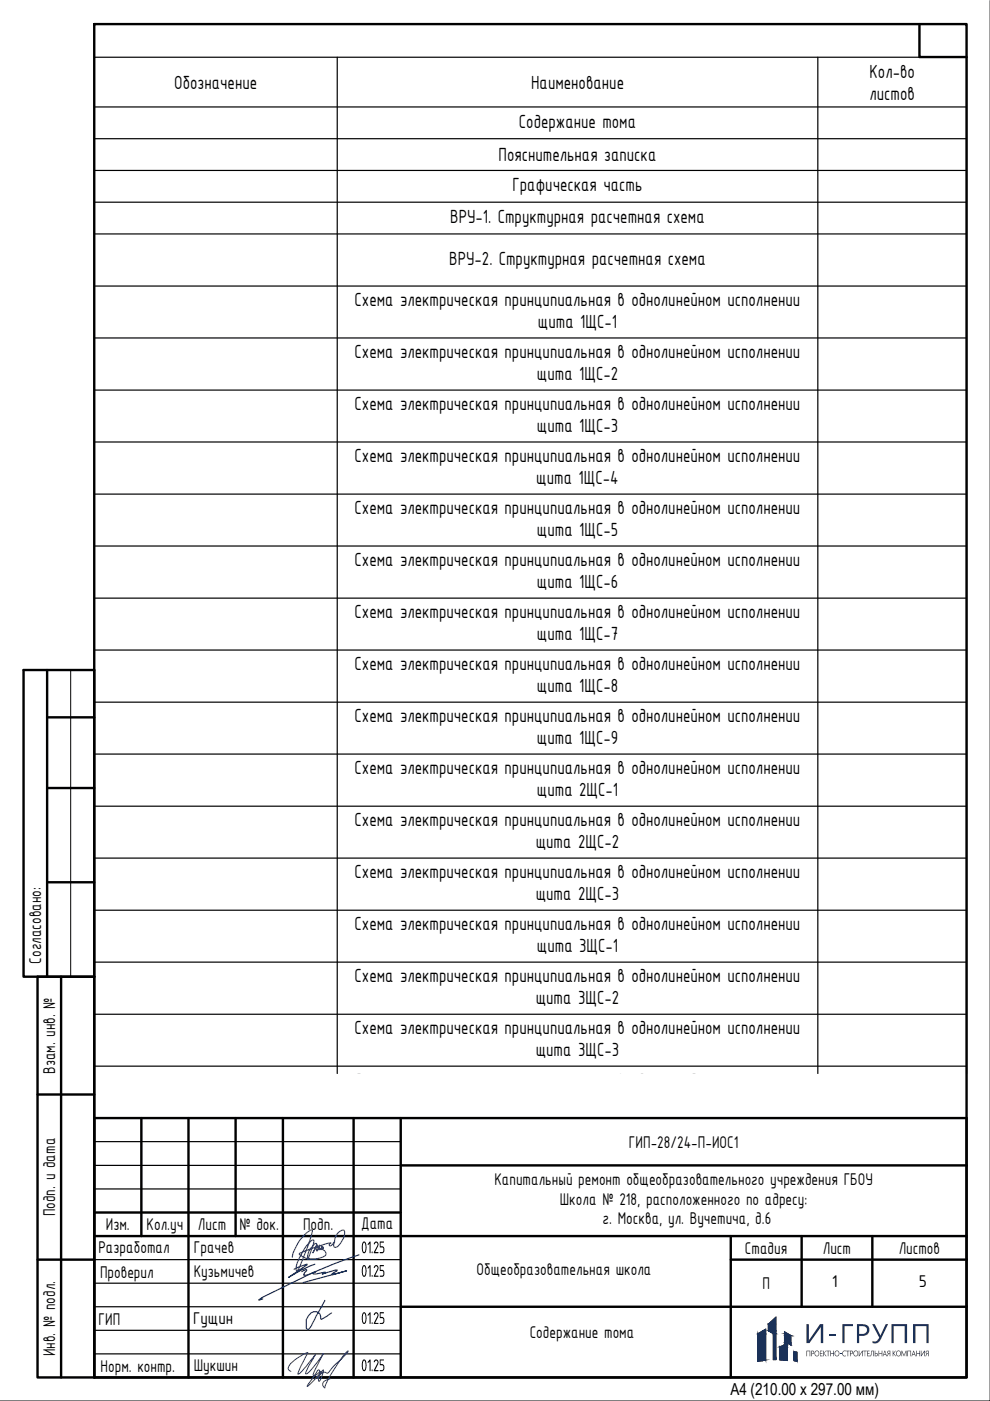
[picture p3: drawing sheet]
<svg xmlns="http://www.w3.org/2000/svg" width="210mm" height="297mm" viewBox="0 0 210 297" stroke-linecap="round" stroke-linejoin="round" font-family="sans-serif">
<defs><g id="words">
<text font-size="5.6" fill="#193153" x="178" y="284.8">ГРУПП</text>
<g font-size="4.3">
<text x="184.4" y="16.5">Кол-во</text>
<text x="37" y="18.8">Обозначение</text>
<text x="112.6" y="18.8">Наименование</text>
<text x="184.4" y="21.2">листов</text>
<text x="110" y="27">Содержание тома</text>
<text x="105.7" y="34.2">Пояснительная записка</text>
<text x="108.7" y="40.5">Графическая часть</text>
<text x="95.5" y="47.2">ВРУ-1. Структурная расчетная схема</text>
<text x="95.2" y="56.1">ВРУ-2. Структурная расчетная схема</text>
<text x="75.2" y="64.9">Схема электрическая принципиальная в однолинейном исполнении</text>
<text x="114" y="69.6">щита 1ЩС-1</text>
<text x="75.2" y="76">Схема электрическая принципиальная в однолинейном исполнении</text>
<text x="113.8" y="80.6">щита 1ЩС-2</text>
<text x="75.2" y="87">Схема электрическая принципиальная в однолинейном исполнении</text>
<text x="113.8" y="91.7">щита 1ЩС-3</text>
<text x="75.2" y="98">Схема электрическая принципиальная в однолинейном исполнении</text>
<text x="113.7" y="102.7">щита 1ЩС-4</text>
<text x="75.2" y="109">Схема электрическая принципиальная в однолинейном исполнении</text>
<text x="113.8" y="113.7">щита 1ЩС-5</text>
<text x="75.2" y="120.1">Схема электрическая принципиальная в однолинейном исполнении</text>
<text x="113.8" y="124.7">щита 1ЩС-6</text>
<text x="75.2" y="131.1">Схема электрическая принципиальная в однолинейном исполнении</text>
<text x="113.8" y="135.8">щита 1ЩС-7</text>
<text x="75.2" y="142.1">Схема электрическая принципиальная в однолинейном исполнении</text>
<text x="113.8" y="146.8">щита 1ЩС-8</text>
<text x="75.2" y="153.1">Схема электрическая принципиальная в однолинейном исполнении</text>
<text x="113.8" y="157.8">щита 1ЩС-9</text>
<text x="75.2" y="164.2">Схема электрическая принципиальная в однолинейном исполнении</text>
<text x="113.8" y="168.9">щита 2ЩС-1</text>
<text x="75.2" y="175.2">Схема электрическая принципиальная в однолинейном исполнении</text>
<text x="113.6" y="179.9">щита 2ЩС-2</text>
<text x="75.2" y="186.3">Схема электрическая принципиальная в однолинейном исполнении</text>
<text x="113.6" y="190.9">щита 2ЩС-3</text>
<text x="75.2" y="197.3">Схема электрическая принципиальная в однолинейном исполнении</text>
<text x="113.8" y="201.9">щита 3ЩС-1</text>
<text x="75.2" y="208.3">Схема электрическая принципиальная в однолинейном исполнении</text>
<text x="113.6" y="213">щита 3ЩС-2</text>
<text x="75.2" y="219.3">Схема электрическая принципиальная в однолинейном исполнении</text>
<text x="113.6" y="224">щита 3ЩС-3</text>
</g>
<g font-size="3.9">
<text x="8.8" y="204.3" transform="rotate(-90 8.8 204.3)">Согласовано:</text>
<text x="11.7" y="227.7" transform="rotate(-90 11.7 227.7)">Взам. инв. №</text>
<text x="133.3" y="243.4">ГИП-28/24-П-ИОС1</text>
<text x="104.8" y="251.3">Капитальный ремонт общеобразовательного учреждения ГБОУ</text>
<text x="11.7" y="257.9" transform="rotate(-90 11.7 257.9)">Подп. и дата</text>
<text x="118.7" y="255.4">Школа № 218, расположенного по адресу:</text>
<text x="22.4" y="260.8">Изм.</text>
<text x="31.1" y="260.8">Кол.уч</text>
<text x="42" y="260.8">Лист</text>
<text x="50.8" y="260.8">№ док.</text>
<text x="64.3" y="260.8">Подп.</text>
<text x="76.6" y="260.6">Дата</text>
<text x="127.8" y="259.6">г. Москва, ул. Вучетича, д.6</text>
<text x="20.9" y="265.6">Разработал</text>
<text x="41.1" y="265.7">Грачев</text>
<text x="76.5" y="265.7">01.25</text>
<text x="157.9" y="265.8">Стадия</text>
<text x="174.5" y="265.8">Лист</text>
<text x="190.5" y="265.8">Листов</text>
<text x="21.2" y="270.9">Проверил</text>
<text x="41.1" y="270.7">Кузьмичев</text>
<text x="76.5" y="270.7">01.25</text>
<text x="101" y="270.3">Общеобразовательная школа</text>
<text x="161.7" y="273.3">П</text>
<text x="176.4" y="272.9">1</text>
<text x="194.8" y="272.9">5</text>
<text x="20.9" y="280.9">ГИП</text>
<text x="40.9" y="280.7">Гущин</text>
<text x="76.5" y="280.7">01.25</text>
<text x="11.7" y="287.6" transform="rotate(-90 11.7 287.6)">Инв. № подл.</text>
<text x="112.3" y="283.7">Содержание тома</text>
<text x="21.3" y="290.8">Норм. контр.</text>
<text x="41.1" y="290.6">Шукшин</text>
<text x="76.5" y="290.7">01.25</text>
</g>
<text font-size="3.5" x="154.9" y="295.8">A4 (210.00 х 297.00 мм)</text>
</g></defs>
<!-- layer: 0 -->
<g fill="none" stroke="#000" stroke-width=".25">
<path d="M71.5 12.1v215.5M173.4 12.1v215.5M20 22.7h184.9M20 29.4h184.9M20 36.1h184.9M20 42.9h184.9M20 49.6h184.9M20 60.6h184.9M20 71.7h184.9M20 82.7h184.9M20 93.7h184.9M20 104.8h184.9"/>
<path d="M20 115.8h184.9M20 126.8h184.9M20 137.8h184.9M20 148.9h184.9M20 159.9h184.9M20 170.9h184.9M20 181.9h184.9M20 193h184.9M20 204h184.9M20 215h184.9M20 227.6v-215.5h184.9v215.5M20 226h184.9"/>
<path d="M20 242h65M20 247.1h65M20 252.1h65M20 267.1h65M20 272.1h65M20 277.1h65M20 282.1h65M20 287h65"/>
</g>
<path d="M209.9 .1v296.9h-209.9M15 142.1v65" fill="none" stroke="#000" stroke-width=".21"/>
<g fill="none" stroke="#000" stroke-width=".51">
<path d="M20 5.1h184.9v286.9h-184.9zM194.9 5.1v7h10M5 142.1h15v149.9h-12v-84.9h12h-15zM10 152.1h10M10 142.1v65M10 167.1h10M10 187.1h10M13 207.1v84.9M8 232.1h12M20 237.1h184.9v54.9h-184.9zM30 237.1v25M40 237.1v54.9"/>
<path d="M50 237.1v25M60 237.1v54.9M75 237.1v54.9M85 237.1v54.9M20 257.1h65M85 247.1h119.9M8 267.1h12M20 262.1h184.9M85 277.1h119.9M154.9 267.1h50M154.9 262.1v29.9M170 262.1v15"/>
<path d="M185 262.1v15"/>
</g>
<path d="M79.5 263.3l.3-.1 .4 .3v.6l-.7 1.4h.7l.1 .1-1 .1-.1-.2 .8-1.5a.33 .33 0 0 0-.2-.5 .33 .33 0 0 0-.4 .3l-.2-.1zM80.6 263.2l.8 .1v.2h-.7v.7l.5 .1 .3 .4v.6l-.3 .4h-.7l.1-.2h.5l.2-.2v-.6l-.2-.2-.6-.1z" fill="#000"/>
<!-- layer: DIMENSION -->
<g fill="#193153">
<path d="M171 286.4h.8v1.2h-.1v-1.1h-.6v1.1h-.1z"/>
<path d="M173.9 286.4h.5v.1h-.5v.4h.5v.1h-.5v.4h.5v.2h-.5z"/>
<path d="M174.5 286.4h.2v.5l.5-.5-.4 .5 .5 .7h-.2l-.4-.6v.6h-.2z"/>
<path d="M175.2 286.4h.7v.1h-.3v1.1h-.1v-1.1h-.3z"/>
<path d="M176 286.4h.1v.5h.6v-.5h.1v1.2h-.1v-.6h-.6v.6h-.1z"/>
<path d="M178.1 287h.4v.1h-.4z"/>
<path d="M178.7 286.5l.3-.2 .4 .1v.1h-.5l-.2 .3 .1 .5 .2 .2 .4-.1-.1 .2h-.4l-.3-.3v-.5z"/>
<path d="M179.4 286.4h.7v.1h-.3v1.1h-.1v-1.1h-.3z"/>
<path d="M182.1 286.4h.1v.9l.7-.9v1.2h-.1v-1.1l-.7 1.1z"/>
<path d="M183 286.4h.8v.1h-.4v1.1l-.1-1.1h-.3z"/>
<path d="M183.9 286.4h.5v.1h-.4v.4h.4v.1h-.4v.4h.4v.2h-.5z"/>
<path d="M184.7 286.4h.6v1.2h-.1v-1.1h-.3l-.1 .6a.24 .24 0 0 1-.1 .4 .24 .24 0 0 1-.3-.1h.2z"/>
<path d="M186.3 286.4h.1v.5h.5v-.5h.2v1.2h-.2v-.6h-.5v.6h-.1z"/>
<path d="M189.3 286.4h.1v.5l.5-.5-.4 .5 .5 .7-.6-.6v.6h-.1z"/>
<path d="M191.1 286.4h.2l.4 1 .3-1h.2v1.2h-.1v-1.1l-.4 1.1-.5-1.1 .1 1.1h-.2z"/>
<path d="M192.4 286.4h.8v1.2h-.2v-1.1h-.5v1.1h-.1z"/>
<path d="M194.3 286.4h.1v.5h.5v-.5h.2v1.2h-.2v-.6h-.5v.6h-.1z"/>
<path d="M195.2 286.4h.2v.9l.7-.9v1.2h-.1v-1.1l-.8 1.1z"/>
<path d="M171 280.7h.5l-.1 3.5 2.5-3.5h.6v4.1h-.5l.1-3.5-2.5 3.5h-.6z"/>
<path d="M175.8 282.9h1.5v.3h-1.5z"/>
<path d="M172 286.4h.4l.2 .2-.2 .5h-.3v.5h-.1zM172.1 286.5v.5l.3-.1a.22 .22 0 0 0 .1-.2 .22 .22 0 0 0-.2-.2z"/>
<path d="M172.8 286.6l.3-.3 .5 .2 .1 .7-.2 .3-.4 .1-.3-.3zM172.9 286.6l-.1 .3 .1 .4 .5 .1 .2-.2-.1-.6-.2-.1z"/>
<path d="M177 286.5l.4-.2 .5 .2 .1 .6-.3 .5h-.5l-.2-.2zM177.2 286.5l-.1 .7 .3 .3 .4-.2v-.6a.33 .33 0 0 0-.6-.2z"/>
<path d="M180.2 286.4h.5l.1 .1v.5l-.5 .1v.5h-.1zM180.3 286.5v.5h.2a.23 .23 0 0 0 .2-.2 .23 .23 0 0 0-.2-.3z"/>
<path d="M181.1 286.5l.5-.2 .3 .2v.7l-.2 .3-.3 .1-.3-.2-.2-.6zM181.2 286.6l-.1 .7 .3 .2 .3-.1 .1-.2-.1-.6-.1-.1z"/>
<path d="M185.5 286.4h.1v.5l.5 .1v.3l-.2 .3h-.4zM185.6 287v.4h.2a.21 .21 0 0 0 .2-.2 .21 .21 0 0 0-.2-.2z"/>
<path d="M187.5 286.4h.2l.3 1.2-.2-.4h-.4l-.1 .4h-.1zM187.6 286.5l-.2 .6h.4z"/>
<path d="M188.2 286.4h.6v1.2h-.2v-.6l-.2 .1-.4 .5 .3-.6-.2-.2zM188.3 286.5a.23 .23 0 0 0-.1 .3 .23 .23 0 0 0 .3 .1h.1v-.4z"/>
<path d="M189.9 287a.6 .6 0 0 1 1.2 0 .6 .6 0 0 1-1.2 0zM190.3 286.5l-.2 .3 .1 .5a.44 .44 0 0 0 .7-.1 .44 .44 0 0 0-.2-.7z"/>
<path d="M193.7 286.4l.5 1.2-.3-.4h-.4l-.2 .4zM193.7 286.5l-.2 .6h.4z"/>
<path d="M196.4 286.4h.5v1.2h-.1v-.6h-.2l-.3 .6h-.1l.3-.6-.2-.2zM196.5 286.5a.23 .23 0 0 0-.1 .3 .23 .23 0 0 0 .2 .1h.2v-.4z"/>
</g>
<path d="M160.7 282.8l1.6-1v6.6l-1.6 .2zM162.9 280.7l1.6-1.4v9h-.5v-5.5l-1.1-.7zM166.3 282.3l1.4 .9v2l-.8-.5v3.7l-1.6-.1v-2.7l1-.5zM168.4 286.6l.6 .1v1.9l-.6-.1zM168.4 286.6v1.9v-1.9" fill="none" stroke="#193153" stroke-width=".21"/>
<g fill="#193153" stroke="#193153" stroke-width=".21">
<path d="M162.9 280.7l1.6-1.4v1.4z"/>
<path d="M161.8 282.1l.5-.3v.3z"/>
<path d="M166.3 282.3l.7 .5h-.7z"/>
<path d="M166.9 284.7l.8 .4z"/>
<path d="M166.9 284.7h.8v.4z"/>
<path d="M168.4 286.6l.6 .1h-.6z"/>
<path d="M165.3 288.3l1.6 .1z"/>
<path d="M160.7 288.5h1.1l-1.1 .1z"/>
<path d="M168.4 286.7h.6v1.8z"/>
<path d="M162.9 280.7l1.6 1.4v-1.4zM162.9 280.7l1.6 1.4h-1.6z"/>
<path d="M162.9 282.1l1.6 .7v-.7zM162.9 282.1l1.6 .7h-.5z"/>
<path d="M161.8 282.1l.5 .7v-.7zM160.7 282.8l1.1-.7 .5 .7z"/>
<path d="M166.3 282.8l1.4 .4-.7-.4zM166.3 282.8l1.4 .4h-1.4z"/>
<path d="M166.3 283.2l1.4 1.5v-1.5zM166.3 283.2l1.4 1.5h-1.4z"/>
<path d="M166.3 284.7l.6 .4v-.4zM166.3 284.7l.6 .4h-.6z"/>
<path d="M166.3 285.1l.6 .5v-.5zM165.3 285.6l1-.5 .6 .5z"/>
<path d="M165.3 285.6l1.6 2.7v-2.7zM165.3 285.6l1.6 2.7h-1.6z"/>
<path d="M164 282.8l.5 5.5v-5.5zM164 282.8l.5 5.5h-.5z"/>
<path d="M165.3 288.3l1.6 .1zM166.4 288.4h.5z"/>
<path d="M160.7 282.8l1.6 5.6v-5.6zM160.7 282.8l1.6 5.6h-1.6z"/>
<path d="M168.4 286.7v1.8h.6zM168.4 288.5h.6v.1z"/>
<path d="M160.7 288.4l1.1 .1 .5-.1zM160.7 288.4l1.1 .1h-1.1z"/>
</g>
<path d="M61.7 290.8a.77 .77 0 0 1-.6-.6 .77 .77 0 0 1 .3-.8 7.5 7.5 0 0 1 3.9-2.6l-1.5 2.8-.6 1.8a19.5 19.5 0 0 0 3.6-4.1l.1-.1-1.5 2.4-.6 1.4v.2l.1 .1a16.1 16.1 0 0 0 3.6-4.2v-.1l-2 4.1-.1 .4 .1 .2a1.78 1.78 0 0 0 1.3-1l-.2-.3-.3 .2-2.2 3.3 1.5-1.3 1.5-1.9-.7 1.6 1.2-1.9-.5 1.9-.5 .6a1.37 1.37 0 0 1 .4-1.5 1.37 1.37 0 0 1 1.5-.3l1.5-1.7 2.2-2.1 .6-.9-.1 .1a28.2 28.2 0 0 0-4.8 7.7v.1a.9 .9 0 0 1-.5-1 .9 .9 0 0 1 .8-.7l.8-.3" fill="none" stroke="#293189" stroke-width=".21"/>
<!-- layer: 0 -->
<path d="M64 269.6l.7-.4h.3l-.6 1.1 .5 .1 2.1-.8-.6 .5h.6l2-.4-.7 .4 3.2-.8v.1l-1.1 .7v.1h.2l2.9-.8-9.2 2.5M66.8 268l-3 1.4-2.6 1.4 3.8-2.5 .1-.3-2.7 1.1M76.1 266.1a121 121 0 0 0-20.3 8.9l-.9 .7 .8-.3" fill="none" stroke="#00d" stroke-width=".25"/>
<path d="M79.5 268.3h.1a.6 .6 0 0 1 .6 .2 .6 .6 0 0 1 0 .7l-.7 1.3h.7v.2h-.9l-.1-.2 .8-1.4a.35 .35 0 0 0-.1-.6 .35 .35 0 0 0-.5 .3 .26 .26 0 0 1-.2-.2 .26 .26 0 0 1 .3-.3zM79.5 278.3a.59 .59 0 0 1 .7 .2 .59 .59 0 0 1 0 .7l-.7 1.3h.7v.2h-.9l-.1-.2 .9-1.5a.34 .34 0 0 0-.3-.5 .34 .34 0 0 0-.4 .3 .24 .24 0 0 1-.2-.2 .24 .24 0 0 1 .3-.2zM80.6 268.2l.8 .1v.2h-.7v.7l.5 .1 .3 .3v.7l-.3 .4h-.7l.1-.2h.5l.2-.2v-.7l-.2-.1-.6-.1zM80.6 278.2l.8 .1v.2h-.7v.7l.5 .1 .3 .3v.7l-.3 .4h-.7v-.2h.5l.3-.2-.1-.7-.7-.2zM79.4 288.4l.5-.2 .3 .4v.6l-.7 1.3h.7l.1 .1-1 .1-.1-.2 .9-1.5-.2-.5a.29 .29 0 0 0-.3 0 .29 .29 0 0 0-.1 .3 .19 .19 0 0 1-.3-.2 .19 .19 0 0 1 .2-.2zM80.5 288.2l.9 .1v.1h-.7v.8h.5l.3 .5-.1 .7-.3 .3h-.6v-.2h.6l.2-.2-.1-.7-.7-.2z" fill="#000"/>
<!-- layer: 0 -->
<path d="M68.9 275.7l-2.9 5.5-.6 .7-.5-.3v-.2a3.1 3.1 0 0 1 .4-2.2 1.56 1.56 0 0 1 2.2-.9 1.2 1.2 0 0 1 .5 1.3 .92 .92 0 0 0 1-.4l1.3-.8" fill="none" stroke="#00f" stroke-width=".25"/>
<path d="M70.9 263.5a2.42 2.42 0 0 1 2-2.7 1.01 1.01 0 0 1 .1 1.1l-.1 .6a3.4 3.4 0 0 1-1.8 2l-.1-.1a.86 .86 0 0 1-.2-1 .64 .64 0 0 1-1 .6l.1-.3 .2-.1a22.1 22.1 0 0 0-6.6 2.2 3.2 3.2 0 0 0 3.3 1.1l1-.2a1.15 1.15 0 0 0 1.3-1.1l-.6-.7v-.5l-.4 .5 .2-.7-.6 .8 .1-1-.6 1.2 .1-1.2-1 1.6 .8-1.7v-.3h-.2a3.6 3.6 0 0 0-1.7 3.2l.3-.4 .9-2.6 .1-.8-.1-.1a3.6 3.6 0 0 0-1.9 1.9 8.9 8.9 0 0 0-1.8 4.3l.2 .3a1.59 1.59 0 0 0 .8-1.2l2.3-6.2 .3-1-.2-.2a8.4 8.4 0 0 0-4.1 5.6v.1" fill="none" stroke="#003fff" stroke-width=".25"/>
<use href="#words"/>
</svg>
